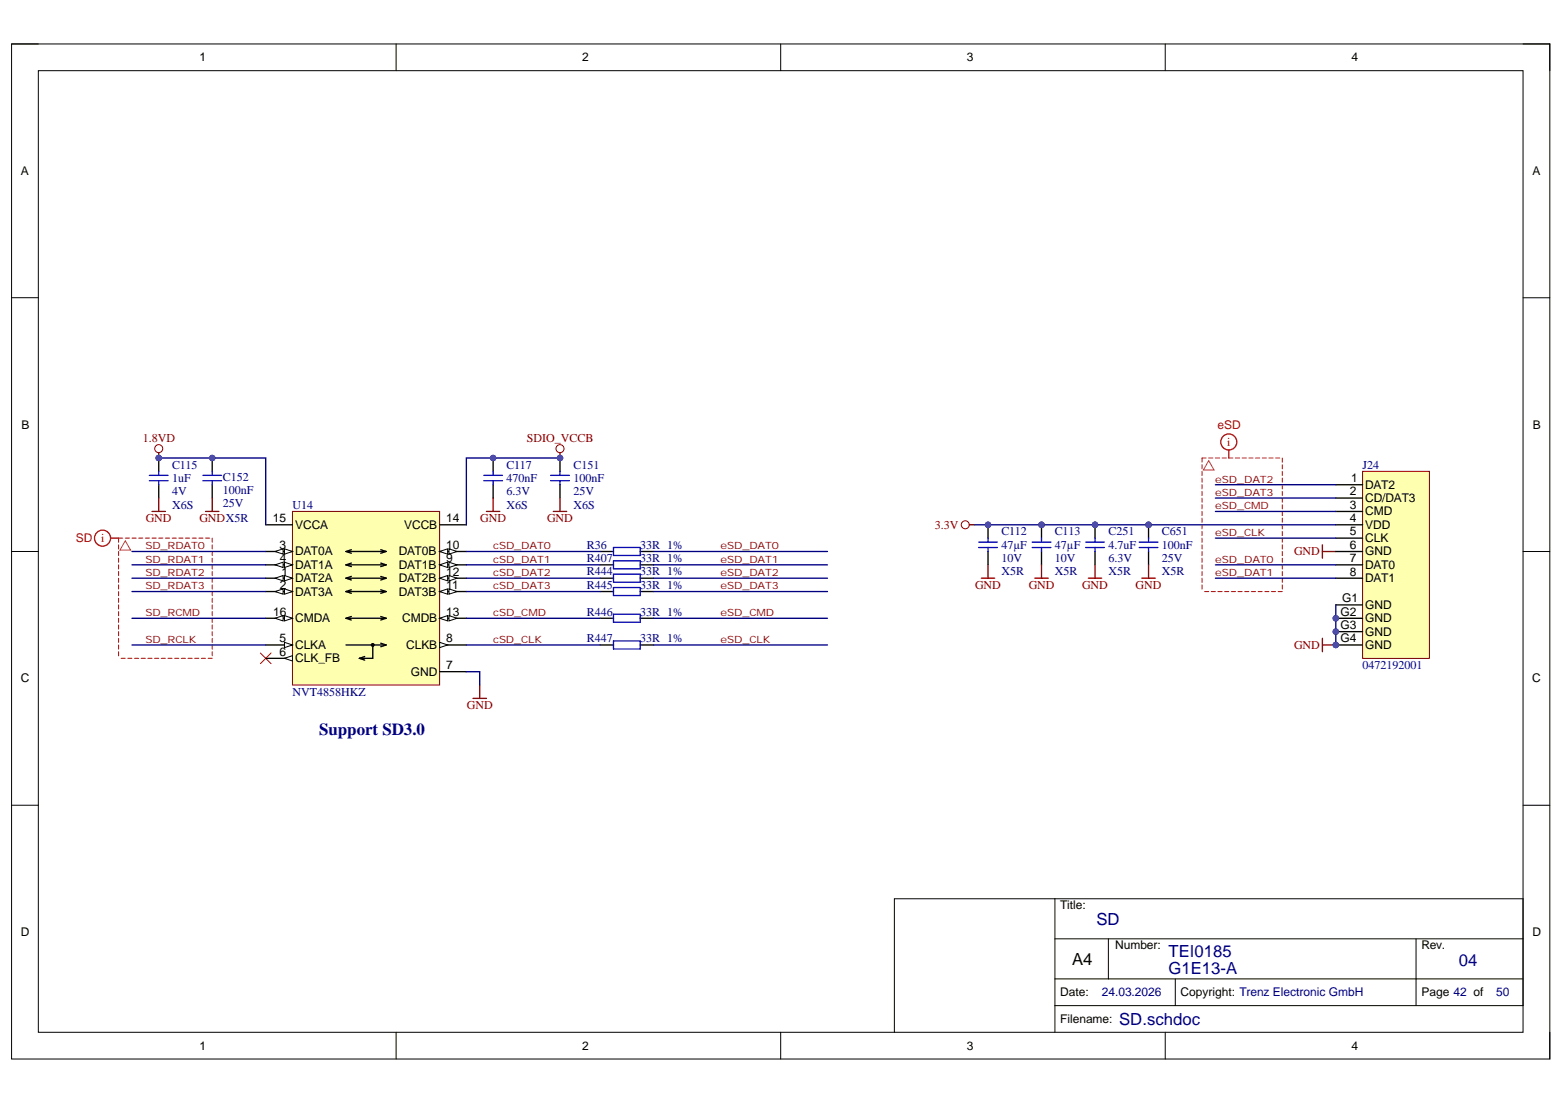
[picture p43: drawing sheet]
<svg xmlns="http://www.w3.org/2000/svg" width="297mm" height="210mm" viewBox="0 0 297 210" stroke-linecap="round" stroke-linejoin="round" font-family="sans-serif">
<defs><g id="words">
<g font-size="3.2" fill="#000080">
<text x="60.7" y="139.7">Support SD3.0</text>
<text x="208.4" y="175.8">SD</text>
<text x="222.1" y="185.2">G1E13-A</text>
<text x="222.1" y="181.9">TEI0185</text>
<text x="277.2" y="183.6">04</text>
<text x="212.7" y="194.8">SD.schdoc</text>
</g>
<text font-size="3.2" x="203.8" y="183.4">A4</text>
<g font-size="2.3">
<text x="37.9" y="11.7">1</text>
<text x="110.7" y="11.7">2</text>
<text x="183.8" y="11.7">3</text>
<text x="256.8" y="11.7">4</text>
<text x="4" y="33.3">A</text>
<text x="291.2" y="33.3">A</text>
<text x="4.1" y="81.5">B</text>
<text x="291.3" y="81.5">B</text>
<text x="256.5" y="94.2">2</text>
<text x="256.8" y="91.7">1</text>
<text x="259.5" y="92.9">DAT2</text>
<text x="259.5" y="95.5">CD/DAT3</text>
<text x="51.9" y="99.3">15</text>
<text x="56.1" y="100.5">VCCA</text>
<text x="76.8" y="100.5">VCCB</text>
<text x="84.8" y="99.3">14</text>
<text x="256.5" y="96.7">3</text>
<text x="256.5" y="99.3">4</text>
<text x="256.5" y="101.8">5</text>
<text x="259.5" y="98">CMD</text>
<text x="259.5" y="100.5">VDD</text>
<text x="53.1" y="104.3">3</text>
<text x="53.2" y="106.9">4</text>
<text x="56.1" y="105.6">DAT0A</text>
<text x="75.8" y="105.6">DAT0B</text>
<text x="84.8" y="104.3">10</text>
<text x="84.8" y="106.9">9</text>
<text x="256.5" y="104.3">6</text>
<text x="256.5" y="106.9">7</text>
<text x="259.5" y="103.1">CLK</text>
<text x="259.5" y="105.6">GND</text>
<text x="53.2" y="112">2</text>
<text x="53.5" y="109.4">1</text>
<text x="56.1" y="110.7">DAT2A</text>
<text x="56.1" y="113.2">DAT3A</text>
<text x="56.1" y="108.2">DAT1A</text>
<text x="75.8" y="110.7">DAT2B</text>
<text x="75.8" y="113.2">DAT3B</text>
<text x="75.8" y="108.2">DAT1B</text>
<text x="84.8" y="109.4">12</text>
<text x="84.8" y="112">11</text>
<text x="256.5" y="109.4">8</text>
<text x="259.5" y="108.2">DAT0</text>
<text x="259.5" y="110.7">DAT1</text>
<text x="51.9" y="117.1">16</text>
<text x="56.1" y="118.3">CMDA</text>
<text x="76.4" y="118.3">CMDB</text>
<text x="84.8" y="117.1">13</text>
<text x="254.7" y="119.6">G3</text>
<text x="254.8" y="117.1">G2</text>
<text x="255.1" y="114.5">G1</text>
<text x="259.5" y="115.8">GND</text>
<text x="259.5" y="118.3">GND</text>
<text x="53.1" y="122.1">5</text>
<text x="53.1" y="124.7">6</text>
<text x="56.1" y="123.4">CLKA</text>
<text x="56.1" y="125.9">CLK_FB</text>
<text x="77.2" y="123.4">CLKB</text>
<text x="84.8" y="122.1">8</text>
<text x="254.7" y="122.1">G4</text>
<text x="259.5" y="120.9">GND</text>
<text x="259.5" y="123.4">GND</text>
<text x="4" y="129.7">C</text>
<text x="78.1" y="128.5">GND</text>
<text x="84.8" y="127.2">7</text>
<text x="291.2" y="129.7">C</text>
<text x="201.5" y="172.9">Title:</text>
<text x="4" y="178">D</text>
<text x="291.2" y="178">D</text>
<text x="211.9" y="180.5">Number:</text>
<text x="270.1" y="180.5">Rev.</text>
<text x="201.5" y="189.4">Date:</text>
<text x="224.4" y="189.4">Copyright: Trenz Electronic GmbH</text>
<text x="270.1" y="189.4">Page 42 of</text>
<text x="201.5" y="194.5">Filename:</text>
<text x="37.9" y="199.6">1</text>
<text x="110.7" y="199.6">2</text>
<text x="183.8" y="199.6">3</text>
<text x="256.8" y="199.6">4</text>
</g>
<g font-size="2.3" fill="#f00">
<text x="231.4" y="81.5">eSD</text>
<text x="233.2" y="84.8">i</text>
<text x="14.4" y="103.1">SD</text>
<text x="19.2" y="103.1">i</text>
</g>
<g font-size="2.3" fill="#800000">
<text x="27.1" y="84">1.8VD</text>
<text x="100.1" y="84">SDIO_VCCB</text>
<text x="27.7" y="99.3">GND</text>
<text x="37.9" y="99.3">GNDX5R</text>
<text x="91.3" y="99.3">GND</text>
<text x="104" y="99.3">GND</text>
<text x="177.7" y="100.5">3.3V</text>
<text x="245.9" y="105.6">GND</text>
<text x="185.3" y="111.9">GND</text>
<text x="195.5" y="111.9">GND</text>
<text x="205.7" y="111.9">GND</text>
<text x="215.8" y="111.9">GND</text>
<text x="245.9" y="123.4">GND</text>
<text x="88.7" y="134.8">GND</text>
</g>
<g font-size="2.3" fill="#000080">
<text x="32.7" y="89.1">C115</text>
<text x="96.2" y="89.1">C117</text>
<text x="109" y="89.1">C151</text>
<text x="259" y="89.1">J24</text>
<text x="32.7" y="94.2">4V</text>
<text x="32.7" y="91.7">1uF</text>
<text x="42.3" y="91.4">C152</text>
<text x="42.3" y="93.9">100nF</text>
<text x="96.2" y="94.2">6.3V</text>
<text x="96.2" y="91.7">470nF</text>
<text x="109" y="94.2">25V</text>
<text x="109" y="91.7">100nF</text>
<text x="32.7" y="96.7">X6S</text>
<text x="42.3" y="96.5">25V</text>
<text x="55.6" y="96.7">U14</text>
<text x="96.2" y="96.7">X6S</text>
<text x="109" y="96.7">X6S</text>
<text x="190.3" y="101.8">C112</text>
<text x="200.5" y="101.8">C113</text>
<text x="210.7" y="101.8">C251</text>
<text x="220.8" y="101.8">C651</text>
<text x="111.5" y="104.3">R36</text>
<text x="111.5" y="106.9">R407</text>
<text x="121.7" y="104.3">33R 1%</text>
<text x="121.7" y="106.9">33R 1%</text>
<text x="190.3" y="106.9">10V</text>
<text x="190.3" y="104.3">47µF</text>
<text x="200.5" y="106.9">10V</text>
<text x="200.5" y="104.3">47µF</text>
<text x="210.7" y="106.9">6.3V</text>
<text x="210.7" y="104.3">4.7uF</text>
<text x="220.8" y="106.9">25V</text>
<text x="220.8" y="104.3">100nF</text>
<text x="111.5" y="109.4">R444</text>
<text x="111.5" y="111.9">R445</text>
<text x="121.7" y="109.4">33R 1%</text>
<text x="121.7" y="111.9">33R 1%</text>
<text x="190.3" y="109.4">X5R</text>
<text x="200.5" y="109.4">X5R</text>
<text x="210.7" y="109.4">X5R</text>
<text x="220.8" y="109.4">X5R</text>
<text x="111.5" y="117.1">R446</text>
<text x="121.7" y="117.1">33R 1%</text>
<text x="111.5" y="122.1">R447</text>
<text x="121.7" y="122.1">33R 1%</text>
<text x="259" y="127.2">0472192001</text>
<text x="55.6" y="132.3">NVT4858HKZ</text>
<text x="209.4" y="189.4">24.03.2026</text>
<text x="284.3" y="189.4">50</text>
</g>
<g font-size="1.9" fill="#800000">
<text x="231" y="91.7">eSD_DAT2</text>
<text x="231" y="94.3">eSD_DAT3</text>
<text x="231" y="96.8">eSD_CMD</text>
<text x="231" y="101.9">eSD_CLK</text>
<text x="27.6" y="104.4">SD_RDAT0</text>
<text x="27.6" y="107">SD_RDAT1</text>
<text x="93.7" y="104.4">cSD_DAT0</text>
<text x="93.7" y="107">cSD_DAT1</text>
<text x="136.9" y="104.4">eSD_DAT0</text>
<text x="136.9" y="107">eSD_DAT1</text>
<text x="231" y="107">eSD_DAT0</text>
<text x="27.6" y="109.5">SD_RDAT2</text>
<text x="27.6" y="112.1">SD_RDAT3</text>
<text x="93.7" y="109.5">cSD_DAT2</text>
<text x="93.7" y="112.1">cSD_DAT3</text>
<text x="136.9" y="109.5">eSD_DAT2</text>
<text x="136.9" y="112.1">eSD_DAT3</text>
<text x="231" y="109.5">eSD_DAT1</text>
<text x="27.6" y="117.1">SD_RCMD</text>
<text x="93.7" y="117.1">cSD_CMD</text>
<text x="136.9" y="117.1">eSD_CMD</text>
<text x="27.6" y="122.2">SD_RCLK</text>
<text x="93.7" y="122.2">cSD_CLK</text>
<text x="136.9" y="122.2">eSD_CLK</text>
</g>
</g></defs>
<path d="M2.2 8.4h292.3v193h-292.3z" fill="none" stroke="#000" stroke-width=".19"/>
<path d="M7.3 13.4h282.1v182.9h-282.1z" fill-rule="evenodd" fill="#fff"/>
<g fill="none" stroke="#000" stroke-width=".19">
<path d="M2.2 8.4h5.1M7.3 13.4h282.1v182.9h-282.1zM75.3 8.4v5M148.4 8.4v5M221.4 8.4v5M289.4 8.4h5.1v5M2.2 56.6h5.1M289.4 56.6h5.1M2.2 104.9h5.1M289.4 104.9h5.1M2.2 153.1h5.1M289.4 153.1h5.1"/>
<path d="M200.5 170.9v25.4M200.5 178.5h88.9M210.6 178.5v7.6M269.1 178.5v12.7M75.3 196.3v5.1M148.4 196.3v5.1M200.5 191.2h88.9v-20.3h-119.4v25.4M200.5 186.1h88.9M221.4 196.3v5.1M223.4 186.1v5.1M294.5 196.3v5.1"/>
</g>
<path d="M186.5 109.9h2.5M187.8 107.4v2.5M251.3 103.6v2.5M251.3 104.9h2.6M251.3 121.4v2.5M251.3 122.6h2.6" fill="none" stroke="#800000" stroke-width=".25"/>
<circle cx="253.9" cy="122.6" r=".51" fill="#4c4c94"/>
<circle cx="253.9" cy="122.6" r=".51" fill="none" stroke="#4c4c94" stroke-width=".19"/>
<g fill="none" stroke="#f00" stroke-width=".19">
<path d="M228.4 88.3v.8M228.4 89.6v.8M228.4 90.9v.8M228.4 92.2v.8M228.4 93.4v.8M228.4 94.7v.8M228.4 96v.8M228.4 97.2v.8M228.4 98.5v.8M228.4 99.8v.8M229.2 87.1h-.8v.8M229.7 87.1h.8"/>
<path d="M231 87.1h.8M232.3 87.1h.8M233.5 87.1h.8M234.8 87.1h.8M236.1 87.1h.8M237.3 87.1h.8M238.6 87.1h.8M239.9 87.1h.8M241.2 87.1h.7M242.4 87.1h.8M243.7 87.1v.8M243.7 88.3v.8"/>
<path d="M243.7 89.6v.8M243.7 90.9v.8M243.7 92.2v.8M243.7 93.4v.8M243.7 94.7v.8M243.7 96v.8M243.7 97.2v.8M243.7 98.5v.8M243.7 99.8v.8M228.4 101v.8M228.4 102.3v.8M228.4 103.6v.8"/>
<path d="M228.4 104.9v.8M228.4 106.1v.8M228.4 107.4v.8M228.4 108.7v.8M228.4 109.9v.8M228.4 111.2v.8M228.9 112.5h.8M230.2 112.5h.8M231.5 112.5h.8M232.7 112.5h.8M234 112.5h.8M235.3 112.5h.8"/>
<path d="M236.5 112.5h.8M237.8 112.5h.8M239.1 112.5h.8M240.4 112.5h.8M241.6 112.5h.8M242.9 112.5h.8M243.7 101v.8M243.7 102.3v.8M243.7 103.6v.8M243.7 104.9v.8M243.7 106.1v.8M243.7 107.4v.8"/>
<path d="M243.7 108.7v.8M243.7 109.9v.8M243.7 111.2v.8"/>
</g>
<path d="M229.7 87.6l1 1.8h-2z" fill="none" stroke="#f33" stroke-width=".19"/>
<g fill="none" stroke="#f00" stroke-width=".25">
<path d="M233.5 85.6v1.5"/>
<circle cx="233.5" cy="84" r="1.52"/>
</g>
<circle cx="187.8" cy="99.8" r=".51" fill="#4c4c94"/>
<circle cx="187.8" cy="99.8" r=".51" fill="none" stroke="#4c4c94" stroke-width=".19"/>
<path d="M187.8 99.8v2.5" fill="none" stroke="#000" stroke-width=".25"/>
<circle cx="187.8" cy="99.8" r=".51" fill="#4c4c94"/>
<circle cx="187.8" cy="99.8" r=".51" fill="none" stroke="#4c4c94" stroke-width=".19"/>
<path d="M187.8 104.9v2.5" fill="none" stroke="#000" stroke-width=".25"/>
<path d="M186 104.1h3.5M186 103.1h3.5M187.8 102.3v.8M187.8 104.1v.8" fill="none" stroke="#00f" stroke-width=".25"/>
<circle cx="197.9" cy="99.8" r=".51" fill="#4c4c94"/>
<circle cx="197.9" cy="99.8" r=".51" fill="none" stroke="#4c4c94" stroke-width=".19"/>
<path d="M197.9 99.8v2.5M197.9 104.9v2.5" fill="none" stroke="#000" stroke-width=".25"/>
<circle cx="197.9" cy="99.8" r=".51" fill="#4c4c94"/>
<circle cx="197.9" cy="99.8" r=".51" fill="none" stroke="#4c4c94" stroke-width=".19"/>
<path d="M196.2 103.1h3.5M196.2 104.1h3.5M197.9 102.3v.8M197.9 104.1v.8" fill="none" stroke="#00f" stroke-width=".25"/>
<path d="M184.2 99.8h1M196.7 109.9h2.5M197.9 107.4v2.5" fill="none" stroke="#800000" stroke-width=".25"/>
<circle cx="183.4" cy="99.8" r=".76" fill="none" stroke="#800000" stroke-width=".19"/>
<circle cx="218.3" cy="99.8" r=".51" fill="#4c4c94"/>
<circle cx="218.3" cy="99.8" r=".51" fill="none" stroke="#4c4c94" stroke-width=".19"/>
<path d="M218.3 99.8v2.5M218.3 104.9v2.5" fill="none" stroke="#000" stroke-width=".25"/>
<circle cx="218.3" cy="99.8" r=".51" fill="#4c4c94"/>
<circle cx="218.3" cy="99.8" r=".51" fill="none" stroke="#4c4c94" stroke-width=".19"/>
<path d="M216.5 103.1h3.6M216.5 104.1h3.6M218.3 102.3v.8M218.3 104.1v.8" fill="none" stroke="#00f" stroke-width=".25"/>
<path d="M217 109.9h2.5M218.3 107.4v2.5" fill="none" stroke="#800000" stroke-width=".25"/>
<circle cx="208.1" cy="99.8" r=".51" fill="#4c4c94"/>
<circle cx="208.1" cy="99.8" r=".51" fill="none" stroke="#4c4c94" stroke-width=".19"/>
<path d="M208.1 99.8v2.5" fill="none" stroke="#000" stroke-width=".25"/>
<circle cx="208.1" cy="99.8" r=".51" fill="#4c4c94"/>
<circle cx="208.1" cy="99.8" r=".51" fill="none" stroke="#4c4c94" stroke-width=".19"/>
<path d="M208.1 104.9v2.5" fill="none" stroke="#000" stroke-width=".25"/>
<path d="M206.3 104.1h3.6M206.3 103.1h3.6M208.1 102.3v.8M208.1 104.1v.8" fill="none" stroke="#00f" stroke-width=".25"/>
<path d="M206.8 109.9h2.6M208.1 107.4v2.5" fill="none" stroke="#800000" stroke-width=".25"/>
<circle cx="253.9" cy="117.6" r=".51" fill="#4c4c94"/>
<circle cx="253.9" cy="117.6" r=".51" fill="none" stroke="#4c4c94" stroke-width=".19"/>
<circle cx="253.9" cy="120.1" r=".51" fill="#4c4c94"/>
<circle cx="253.9" cy="120.1" r=".51" fill="none" stroke="#4c4c94" stroke-width=".19"/>
<circle cx="253.9" cy="122.6" r=".51" fill="#4c4c94"/>
<circle cx="253.9" cy="122.6" r=".51" fill="none" stroke="#4c4c94" stroke-width=".19"/>
<path d="M258.9 89.6h12.7v35.6h-12.7z" fill-rule="evenodd" fill="#ffffb0"/>
<path d="M258.9 89.6h12.7v35.6h-12.7z" fill="none" stroke="#800000" stroke-width=".19"/>
<path d="M253.9 92.2h5M253.9 94.7h5M253.9 97.2h5M253.9 99.8h5M253.9 102.3h5M253.9 104.9h5M253.9 107.4h5M253.9 109.9h5M253.9 115h5M253.9 117.6h5" fill="none" stroke="#000" stroke-width=".25"/>
<circle cx="253.9" cy="117.6" r=".51" fill="#4c4c94"/>
<circle cx="253.9" cy="117.6" r=".51" fill="none" stroke="#4c4c94" stroke-width=".19"/>
<path d="M253.9 120.1h5" fill="none" stroke="#000" stroke-width=".25"/>
<circle cx="253.9" cy="120.1" r=".51" fill="#4c4c94"/>
<circle cx="253.9" cy="120.1" r=".51" fill="none" stroke="#4c4c94" stroke-width=".19"/>
<path d="M253.9 122.6h5" fill="none" stroke="#000" stroke-width=".25"/>
<circle cx="253.9" cy="122.6" r=".51" fill="#4c4c94"/>
<circle cx="253.9" cy="122.6" r=".51" fill="none" stroke="#4c4c94" stroke-width=".19"/>
<path d="M30.2 86.1v1M89.9 132.8h2.5M91.2 130.3v2.5" fill="none" stroke="#800000" stroke-width=".25"/>
<circle cx="30.2" cy="85.3" r=".76" fill="none" stroke="#800000" stroke-width=".19"/>
<circle cx="30.2" cy="87.1" r=".51" fill="#4c4c94"/>
<circle cx="30.2" cy="87.1" r=".51" fill="none" stroke="#4c4c94" stroke-width=".19"/>
<path d="M49.5 124.2l2 2M51.5 124.2l-2 2" fill="none" stroke="#f00" stroke-width=".19"/>
<circle cx="30.2" cy="87.1" r=".51" fill="#4c4c94"/>
<circle cx="30.2" cy="87.1" r=".51" fill="none" stroke="#4c4c94" stroke-width=".19"/>
<path d="M30.2 87.1v2.5" fill="none" stroke="#000" stroke-width=".25"/>
<circle cx="30.2" cy="87.1" r=".51" fill="#4c4c94"/>
<circle cx="30.2" cy="87.1" r=".51" fill="none" stroke="#4c4c94" stroke-width=".19"/>
<path d="M30.2 92.2v2.5" fill="none" stroke="#000" stroke-width=".25"/>
<path d="M28.4 91.4h3.5M28.4 90.4h3.5M30.2 89.6v.8M30.2 91.4v.8" fill="none" stroke="#00f" stroke-width=".25"/>
<path d="M28.9 97.2h2.5M30.2 94.7v2.5" fill="none" stroke="#800000" stroke-width=".25"/>
<circle cx="106.4" cy="87.1" r=".51" fill="#4c4c94"/>
<circle cx="106.4" cy="87.1" r=".51" fill="none" stroke="#4c4c94" stroke-width=".19"/>
<path d="M106.4 87.1v2.5" fill="none" stroke="#000" stroke-width=".25"/>
<circle cx="106.4" cy="87.1" r=".51" fill="#4c4c94"/>
<circle cx="106.4" cy="87.1" r=".51" fill="none" stroke="#4c4c94" stroke-width=".19"/>
<path d="M106.4 92.2v2.5" fill="none" stroke="#000" stroke-width=".25"/>
<path d="M104.6 91.4h3.6M104.6 90.4h3.6M106.4 89.6v.8M106.4 91.4v.8" fill="none" stroke="#00f" stroke-width=".25"/>
<path d="M105.2 97.2h2.5M106.4 86.1v1M106.4 94.7v2.5" fill="none" stroke="#800000" stroke-width=".25"/>
<circle cx="106.4" cy="85.3" r=".76" fill="none" stroke="#800000" stroke-width=".19"/>
<circle cx="106.4" cy="87.1" r=".51" fill="#4c4c94"/>
<circle cx="106.4" cy="87.1" r=".51" fill="none" stroke="#4c4c94" stroke-width=".19"/>
<g fill="none" stroke="#f00" stroke-width=".19">
<path d="M22.5 103.6v.8M22.5 104.9v.7M22.5 106.1v.8M22.5 107.4v.8M22.5 108.7v.8M22.5 109.9v.8M22.5 111.2v.8M22.5 112.5v.8M22.5 113.7v.8M22.5 115v.8M22.5 116.3v.8M22.5 117.6v.7"/>
<path d="M22.5 118.8v.8M23.3 102.3h-.8v.8M23.8 102.3h.8M25.1 102.3h.8M26.4 102.3h.7M27.6 102.3h.8M28.9 102.3h.8M30.2 102.3h.8M31.4 102.3h.8M32.7 102.3h.8M34 102.3h.8M35.2 102.3h.8"/>
<path d="M36.5 102.3h.8M37.8 102.3h.8M39.1 102.3h.8M40.3 102.3v.8M40.3 103.6v.8M40.3 104.9v.7M40.3 106.1v.8M40.3 107.4v.8M40.3 108.7v.8M40.3 109.9v.8M40.3 111.2v.8M40.3 112.5v.8"/>
<path d="M40.3 113.7v.8M40.3 115v.8M40.3 116.3v.8M40.3 117.6v.7M40.3 118.8v.8M22.5 120.1v.8M22.5 121.4v.8M22.5 122.6v.8M22.5 123.9v.8M23 125.2h.8M24.3 125.2h.8M25.6 125.2h.8"/>
<path d="M26.8 125.2h.8M28.1 125.2h.8M29.4 125.2h.8M30.6 125.2h.8M31.9 125.2h.8M33.2 125.2h.8M34.5 125.2h.7M35.7 125.2h.8M37 125.2h.8M38.3 125.2h.8M39.5 125.2h.8M40.3 120.1v.8"/>
<path d="M40.3 121.4v.8M40.3 122.6v.8M40.3 123.9v.8"/>
</g>
<path d="M23.8 102.8l1 1.8h-2z" fill="none" stroke="#f33" stroke-width=".19"/>
<g fill="none" stroke="#f00" stroke-width=".25">
<path d="M21 102.3h1.5"/>
<circle cx="19.5" cy="102.3" r="1.53"/>
</g>
<path d="M55.6 97.2h27.9v33.1h-27.9z" fill-rule="evenodd" fill="#ffffb0"/>
<path d="M55.6 97.2h27.9v33.1h-27.9z" fill="none" stroke="#800000" stroke-width=".19"/>
<path d="M50.5 109.9h5.1" fill="none" stroke="#000" stroke-width=".25"/>
<path d="M54.1 109.4l1.5 .5-1.5 .5z" fill="#f8fcff"/>
<path d="M54.1 109.4l1.5 .5-1.5 .5z" fill="none" stroke="#000" stroke-width=".19"/>
<path d="M52.3 109.9l1.5-.5v1z" fill="#f8fcff"/>
<path d="M52.3 109.9l1.5-.5v1z" fill="none" stroke="#000" stroke-width=".19"/>
<path d="M50.5 99.8h5.1M83.5 109.9h5.1" fill="none" stroke="#000" stroke-width=".25"/>
<path d="M83.5 109.9l1.6-.5v1z" fill="#f8fcff"/>
<path d="M83.5 109.9l1.6-.5v1z" fill="none" stroke="#000" stroke-width=".19"/>
<path d="M85.3 109.4l1.6 .5-1.6 .5z" fill="#f8fcff"/>
<path d="M85.3 109.4l1.6 .5-1.6 .5z" fill="none" stroke="#000" stroke-width=".19"/>
<path d="M50.5 112.5h5.1" fill="none" stroke="#000" stroke-width=".25"/>
<path d="M54.1 112l1.5 .5-1.5 .5z" fill="#f8fcff"/>
<path d="M54.1 112l1.5 .5-1.5 .5z" fill="none" stroke="#000" stroke-width=".19"/>
<path d="M52.3 112.5l1.5-.5v1z" fill="#f8fcff"/>
<path d="M52.3 112.5l1.5-.5v1z" fill="none" stroke="#000" stroke-width=".19"/>
<path d="M83.5 99.8h5.1M83.5 112.5h5.1" fill="none" stroke="#000" stroke-width=".25"/>
<path d="M83.5 112.5l1.6-.5v1z" fill="#f8fcff"/>
<path d="M83.5 112.5l1.6-.5v1z" fill="none" stroke="#000" stroke-width=".19"/>
<path d="M85.3 112l1.6 .5-1.6 .5z" fill="#f8fcff"/>
<path d="M85.3 112l1.6 .5-1.6 .5z" fill="none" stroke="#000" stroke-width=".19"/>
<path d="M50.5 117.6h5.1" fill="none" stroke="#000" stroke-width=".25"/>
<path d="M54.1 117l1.5 .6-1.5 .5z" fill="#f8fcff"/>
<path d="M54.1 117l1.5 .6-1.5 .5z" fill="none" stroke="#000" stroke-width=".19"/>
<path d="M52.3 117.6l1.5-.6v1.1z" fill="#f8fcff"/>
<path d="M52.3 117.6l1.5-.6v1.1z" fill="none" stroke="#000" stroke-width=".19"/>
<path d="M83.5 117.6h5.1" fill="none" stroke="#000" stroke-width=".25"/>
<path d="M83.5 117.6l1.6-.6v1.1z" fill="#f8fcff"/>
<path d="M83.5 117.6l1.6-.6v1.1z" fill="none" stroke="#000" stroke-width=".19"/>
<path d="M85.3 117l1.6 .6-1.6 .5z" fill="#f8fcff"/>
<path d="M85.3 117l1.6 .6-1.6 .5z" fill="none" stroke="#000" stroke-width=".19"/>
<path d="M50.5 104.9h5.1" fill="none" stroke="#000" stroke-width=".25"/>
<path d="M54.1 104.3l1.5 .6-1.5 .5z" fill="#f8fcff"/>
<path d="M54.1 104.3l1.5 .6-1.5 .5z" fill="none" stroke="#000" stroke-width=".19"/>
<path d="M52.3 104.9l1.5-.6v1.1z" fill="#f8fcff"/>
<path d="M52.3 104.9l1.5-.6v1.1z" fill="none" stroke="#000" stroke-width=".19"/>
<path d="M50.5 122.6h5.1" fill="none" stroke="#000" stroke-width=".25"/>
<path d="M54.1 122.1l1.5 .5-1.5 .5z" fill="#f8fcff"/>
<path d="M54.1 122.1l1.5 .5-1.5 .5z" fill="none" stroke="#000" stroke-width=".19"/>
<path d="M83.5 122.6h5.1" fill="none" stroke="#000" stroke-width=".25"/>
<path d="M83.5 122.1l1.6 .5-1.6 .5z" fill="#f8fcff"/>
<path d="M83.5 122.1l1.6 .5-1.6 .5z" fill="none" stroke="#000" stroke-width=".19"/>
<path d="M83.5 104.9h5.1" fill="none" stroke="#000" stroke-width=".25"/>
<path d="M83.5 104.9l1.6-.6v1.1z" fill="#f8fcff"/>
<path d="M83.5 104.9l1.6-.6v1.1z" fill="none" stroke="#000" stroke-width=".19"/>
<path d="M85.3 104.3l1.6 .6-1.6 .5z" fill="#f8fcff"/>
<path d="M85.3 104.3l1.6 .6-1.6 .5z" fill="none" stroke="#000" stroke-width=".19"/>
<path d="M50.5 107.4h5.1" fill="none" stroke="#000" stroke-width=".25"/>
<path d="M54.1 106.9l1.5 .5-1.5 .5z" fill="#f8fcff"/>
<path d="M54.1 106.9l1.5 .5-1.5 .5z" fill="none" stroke="#000" stroke-width=".19"/>
<path d="M52.3 107.4l1.5-.5v1z" fill="#f8fcff"/>
<path d="M52.3 107.4l1.5-.5v1z" fill="none" stroke="#000" stroke-width=".19"/>
<path d="M50.5 125.2h5.1" fill="none" stroke="#000" stroke-width=".25"/>
<path d="M54.1 125.2l1.5-.5v1z" fill="#f8fcff"/>
<path d="M54.1 125.2l1.5-.5v1z" fill="none" stroke="#000" stroke-width=".19"/>
<path d="M83.5 107.4h5.1" fill="none" stroke="#000" stroke-width=".25"/>
<path d="M83.5 107.4l1.6-.5v1z" fill="#f8fcff"/>
<path d="M83.5 107.4l1.6-.5v1z" fill="none" stroke="#000" stroke-width=".19"/>
<path d="M85.3 106.9l1.6 .5-1.6 .5z" fill="#f8fcff"/>
<path d="M85.3 106.9l1.6 .5-1.6 .5z" fill="none" stroke="#000" stroke-width=".19"/>
<g fill="none" stroke="#000" stroke-width=".25">
<path d="M65.7 117.6h7.7M65.7 117.6l1.1 .3M65.7 112.5h7.7M65.7 112.5l1.1 .3M65.7 109.9l1.1 .4M65.7 109.9h7.7M65.7 107.4h7.7M65.7 107.4l1.1 .3M65.7 104.9l1.1 .3M65.7 104.9h7.7M66.8 117.2l-1.1 .4M66.8 112.1l-1.1 .4"/>
<path d="M66.8 109.6l-1.1 .3M66.8 107.1l-1.1 .3M66.8 104.5l-1.1 .4M72.4 117.2l1 .4M72.4 112.1l1 .4M72.4 109.6l1 .3M72.4 107.1l1 .3M72.4 104.5l1 .4M73.4 117.6l-1 .3M73.4 109.9l-1 .4M73.4 112.5l-1 .3M73.4 104.9l-1 .3"/>
<path d="M73.4 107.4l-1 .3M65.7 122.6h7.7M68.3 125.2l1 .3M69.3 124.8l-1 .4M70.8 122.6v2.6h-2.5M72.4 122.3l1 .3M73.4 122.6l-1 .4M83.5 127.7h5.1"/>
<circle cx="70.8" cy="122.6" r=".25"/>
</g>
<circle cx="70.8" cy="122.6" r=".25" fill="#000"/>
<circle cx="40.3" cy="87.1" r=".51" fill="#4c4c94"/>
<circle cx="40.3" cy="87.1" r=".51" fill="none" stroke="#4c4c94" stroke-width=".19"/>
<path d="M40.3 87.1v2.5M40.3 92.2v2.5" fill="none" stroke="#000" stroke-width=".25"/>
<circle cx="40.3" cy="87.1" r=".51" fill="#4c4c94"/>
<circle cx="40.3" cy="87.1" r=".51" fill="none" stroke="#4c4c94" stroke-width=".19"/>
<path d="M38.6 90.4h3.5M38.6 91.4h3.5M40.3 89.6v.8M40.3 91.4v.8" fill="none" stroke="#00f" stroke-width=".25"/>
<path d="M39.1 97.2h2.5M40.3 94.7v2.5" fill="none" stroke="#800000" stroke-width=".25"/>
<circle cx="93.7" cy="87.1" r=".51" fill="#4c4c94"/>
<circle cx="93.7" cy="87.1" r=".51" fill="none" stroke="#4c4c94" stroke-width=".19"/>
<path d="M93.7 87.1v2.5" fill="none" stroke="#000" stroke-width=".25"/>
<circle cx="93.7" cy="87.1" r=".51" fill="#4c4c94"/>
<circle cx="93.7" cy="87.1" r=".51" fill="none" stroke="#4c4c94" stroke-width=".19"/>
<g fill="none" stroke="#000" stroke-width=".25">
<path d="M93.7 92.2v2.5M114.1 104.9h2.5M114.1 107.4h2.5M114.1 109.9h2.5M114.1 112.5h2.5M114.1 117.6h2.5M121.7 104.9h2.5M121.7 107.4h2.5M121.7 109.9h2.5M121.7 112.5h2.5M121.7 117.6h2.5M114.1 122.6h2.5"/>
<path d="M121.7 122.6h2.5"/>
</g>
<path d="M91.9 91.4h3.6M91.9 90.4h3.6M93.7 89.6v.8M93.7 91.4v.8M116.6 104.1h5.1v1.5h-5.1zM116.6 106.6h5.1v1.6h-5.1zM116.6 109.2h5.1v1.5h-5.1zM116.6 111.7h5.1v1.5h-5.1zM116.6 116.8h5.1v1.5h-5.1zM116.6 121.9h5.1v1.5h-5.1z" fill="none" stroke="#00f" stroke-width=".25"/>
<path d="M92.4 97.2h2.6M93.7 94.7v2.5" fill="none" stroke="#800000" stroke-width=".25"/>
<path d="M253.9 115v7.6" fill="none" stroke="#000080" stroke-width=".25"/>
<circle cx="253.9" cy="122.6" r=".51" fill="#4c4c94"/>
<circle cx="253.9" cy="122.6" r=".51" fill="none" stroke="#4c4c94" stroke-width=".19"/>
<circle cx="253.9" cy="120.1" r=".51" fill="#4c4c94"/>
<circle cx="253.9" cy="120.1" r=".51" fill="none" stroke="#4c4c94" stroke-width=".19"/>
<circle cx="253.9" cy="117.6" r=".51" fill="#4c4c94"/>
<circle cx="253.9" cy="117.6" r=".51" fill="none" stroke="#4c4c94" stroke-width=".19"/>
<path d="M185.2 99.8h12.7" fill="none" stroke="#000080" stroke-width=".25"/>
<circle cx="187.8" cy="99.8" r=".51" fill="#4c4c94"/>
<circle cx="187.8" cy="99.8" r=".51" fill="none" stroke="#4c4c94" stroke-width=".19"/>
<circle cx="197.9" cy="99.8" r=".51" fill="#4c4c94"/>
<circle cx="197.9" cy="99.8" r=".51" fill="none" stroke="#4c4c94" stroke-width=".19"/>
<path d="M197.9 99.8h10.2" fill="none" stroke="#000080" stroke-width=".25"/>
<circle cx="197.9" cy="99.8" r=".51" fill="#4c4c94"/>
<circle cx="197.9" cy="99.8" r=".51" fill="none" stroke="#4c4c94" stroke-width=".19"/>
<circle cx="208.1" cy="99.8" r=".51" fill="#4c4c94"/>
<circle cx="208.1" cy="99.8" r=".51" fill="none" stroke="#4c4c94" stroke-width=".19"/>
<path d="M208.1 99.8h10.2" fill="none" stroke="#000080" stroke-width=".25"/>
<circle cx="208.1" cy="99.8" r=".51" fill="#4c4c94"/>
<circle cx="208.1" cy="99.8" r=".51" fill="none" stroke="#4c4c94" stroke-width=".19"/>
<circle cx="218.3" cy="99.8" r=".51" fill="#4c4c94"/>
<circle cx="218.3" cy="99.8" r=".51" fill="none" stroke="#4c4c94" stroke-width=".19"/>
<path d="M218.3 99.8h35.6M231 97.2h22.9M231 94.7h22.9M231 92.2h22.9M231 109.9h22.9M231 107.4h22.9M231 102.3h22.9" fill="none" stroke="#000080" stroke-width=".25"/>
<circle cx="218.3" cy="99.8" r=".51" fill="#4c4c94"/>
<circle cx="218.3" cy="99.8" r=".51" fill="none" stroke="#4c4c94" stroke-width=".19"/>
<path d="M106.4 87.1h-17.8v12.7M25.1 117.6h25.4M25.1 112.5h25.4M25.1 109.9h25.4M25.1 107.4h25.4M25.1 104.9h25.4M25.1 122.6h25.4M88.6 127.7h2.6v2.6" fill="none" stroke="#000080" stroke-width=".25"/>
<circle cx="93.7" cy="87.1" r=".51" fill="#4c4c94"/>
<circle cx="93.7" cy="87.1" r=".51" fill="none" stroke="#4c4c94" stroke-width=".19"/>
<circle cx="106.4" cy="87.1" r=".51" fill="#4c4c94"/>
<circle cx="106.4" cy="87.1" r=".51" fill="none" stroke="#4c4c94" stroke-width=".19"/>
<path d="M30.2 87.1h20.3v12.7" fill="none" stroke="#000080" stroke-width=".25"/>
<circle cx="30.2" cy="87.1" r=".51" fill="#4c4c94"/>
<circle cx="30.2" cy="87.1" r=".51" fill="none" stroke="#4c4c94" stroke-width=".19"/>
<circle cx="40.3" cy="87.1" r=".51" fill="#4c4c94"/>
<circle cx="40.3" cy="87.1" r=".51" fill="none" stroke="#4c4c94" stroke-width=".19"/>
<path d="M88.6 104.9h25.5M88.6 107.4h25.5M88.6 109.9h25.5M88.6 112.5h25.5M88.6 117.6h25.5M124.2 104.9h33.1M124.2 107.4h33.1M124.2 109.9h33.1M124.2 112.5h33.1M124.2 117.6h33.1M88.6 122.6h25.5M124.2 122.6h33.1" fill="none" stroke="#000080" stroke-width=".25"/>
<use href="#words"/>
</svg>
